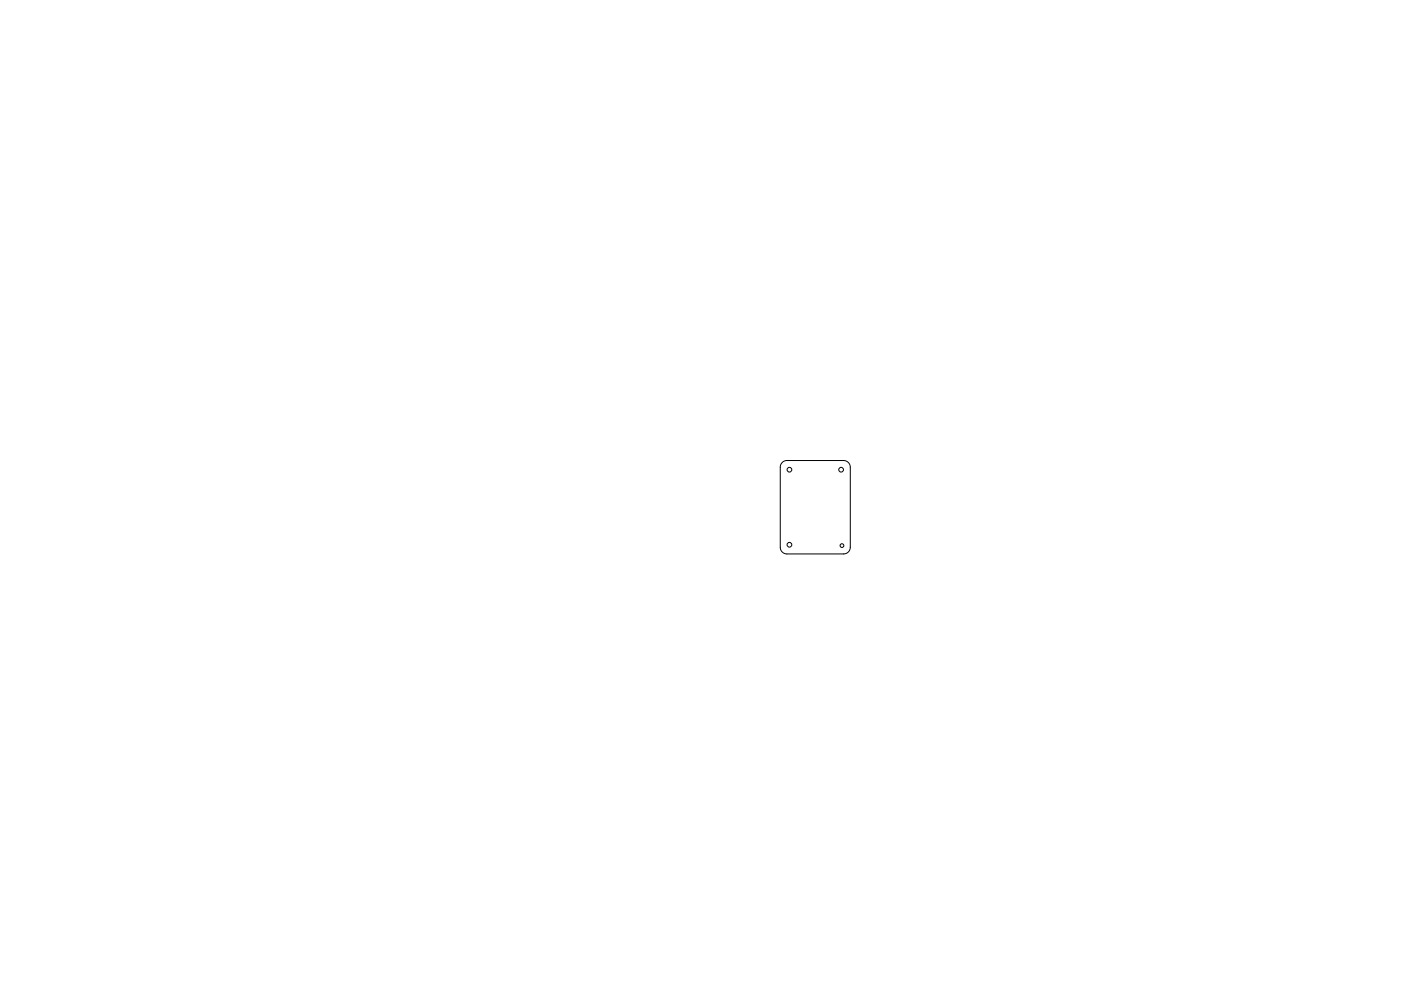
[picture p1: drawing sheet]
<svg xmlns="http://www.w3.org/2000/svg" width="420mm" height="297mm" viewBox="0 0 420 297" stroke-linecap="round" stroke-linejoin="round" font-family="sans-serif">
<g fill="none" stroke="#000" stroke-width=".3">
<path d="M234.6 138.6l.7-.4 .7-.2h17a2 2 0 0 1 2 2v24a2 2 0 0 1-2 2h-17a2 2 0 0 1-2-2v-24l.2-.8z"/>
<circle cx="236.7" cy="140.8" r=".71"/>
<circle cx="252.2" cy="140.8" r=".71"/>
<circle cx="236.7" cy="163.3" r=".71"/>
<circle cx="252.5" cy="163.5" r=".56"/>
</g>
</svg>
